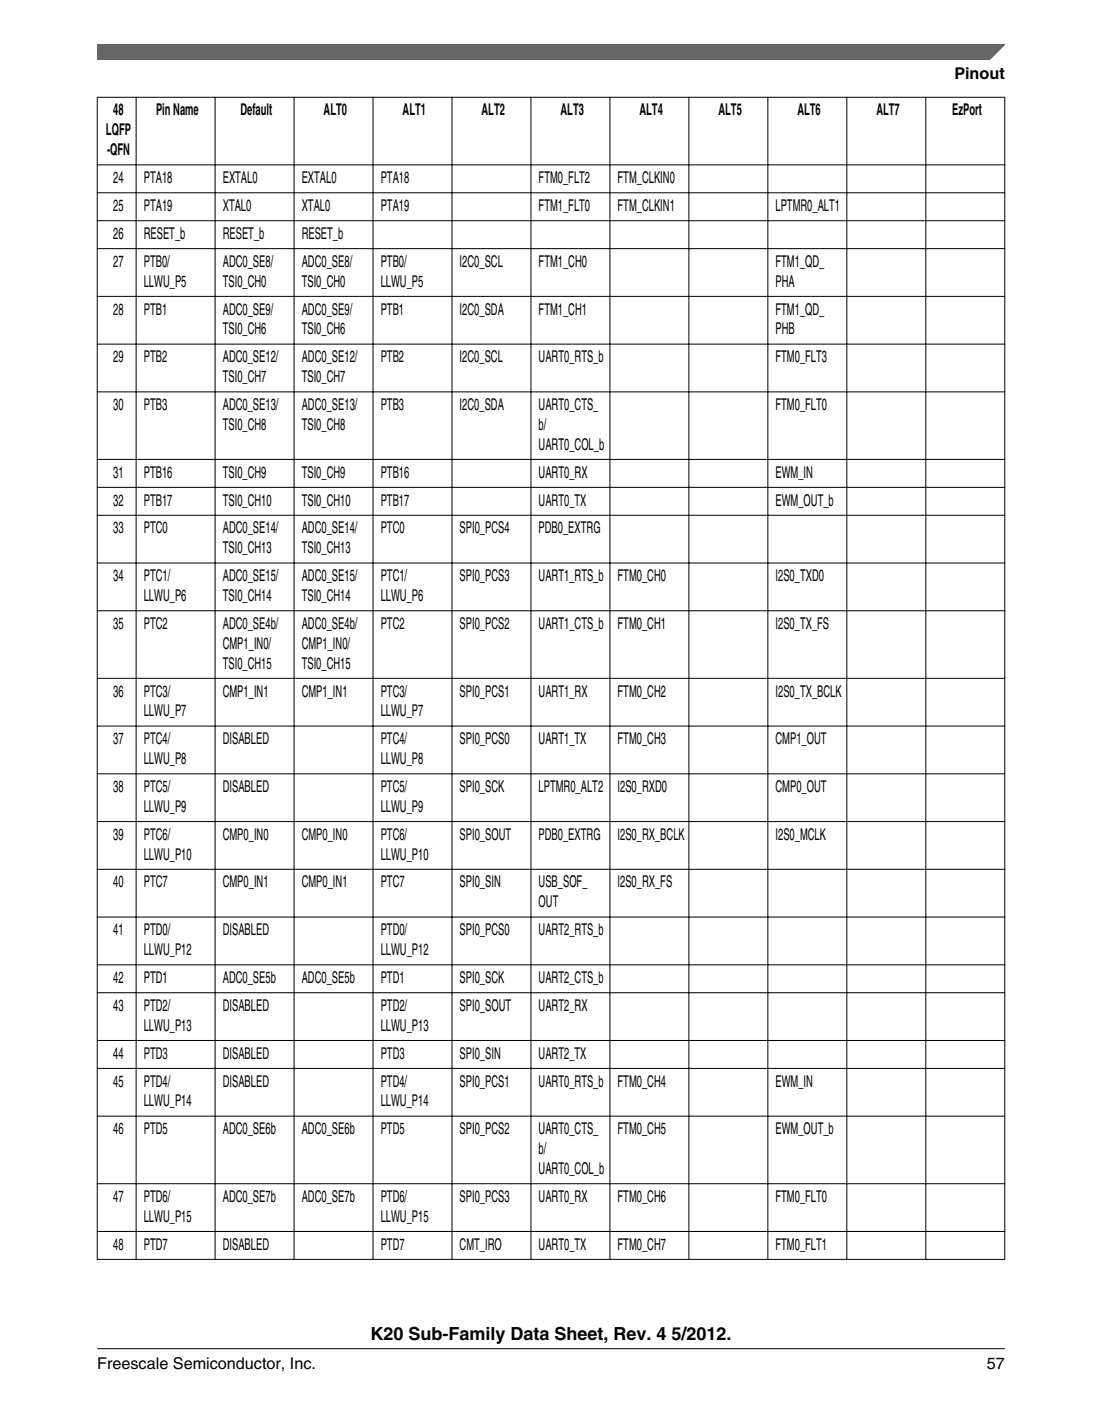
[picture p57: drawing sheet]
<svg xmlns="http://www.w3.org/2000/svg" width="216mm" height="274mm" viewBox="0 0 216 274" stroke-linecap="round" stroke-linejoin="round" font-family="sans-serif">
<defs><g id="words">
<text font-size="3.5" x="72.6" y="262.3">K20 Sub-Family Data Sheet, Rev. 4 5/2012.</text>
<g font-size="3.2">
<text x="187" y="15.5">Pinout</text>
<text x="22.2" y="22.6">48</text>
<text x="30.6" y="22.6">Pin Name</text>
<text x="47.1" y="22.6">Default</text>
<text x="63.4" y="22.6">ALT0</text>
<text x="78.9" y="22.6">ALT1</text>
<text x="94.3" y="22.6">ALT2</text>
<text x="109.8" y="22.6">ALT3</text>
<text x="125.3" y="22.6">ALT4</text>
<text x="140.8" y="22.6">ALT5</text>
<text x="156.2" y="22.6">ALT6</text>
<text x="171.7" y="22.6">ALT7</text>
<text x="186.6" y="22.6">EzPort</text>
<text x="20.8" y="26.5">LQFP</text>
<text x="21" y="30.4">-QFN</text>
<text x="22.2" y="35.8">24</text>
<text x="28.2" y="35.8">PTA18</text>
<text x="43.6" y="35.8">EXTAL0</text>
<text x="59.1" y="35.8">EXTAL0</text>
<text x="74.6" y="35.8">PTA18</text>
<text x="105.5" y="35.8">FTM0_FLT2</text>
<text x="121" y="35.8">FTM_CLKIN0</text>
<text x="22.2" y="41.3">25</text>
<text x="28.2" y="41.3">PTA19</text>
<text x="43.6" y="41.3">XTAL0</text>
<text x="59.1" y="41.3">XTAL0</text>
<text x="74.6" y="41.3">PTA19</text>
<text x="105.5" y="41.3">FTM1_FLT0</text>
<text x="121" y="41.3">FTM_CLKIN1</text>
<text x="151.9" y="41.3">LPTMR0_ALT1</text>
<text x="22.2" y="46.8">26</text>
<text x="28.2" y="46.8">RESET_b</text>
<text x="43.6" y="46.8">RESET_b</text>
<text x="59.1" y="46.8">RESET_b</text>
<text x="22.2" y="52.2">27</text>
<text x="28.2" y="52.2">PTB0/</text>
<text x="43.6" y="52.2">ADC0_SE8/</text>
<text x="59.1" y="52.2">ADC0_SE8/</text>
<text x="74.6" y="52.2">PTB0/</text>
<text x="90.1" y="52.2">I2C0_SCL</text>
<text x="105.5" y="52.2">FTM1_CH0</text>
<text x="151.9" y="52.2">FTM1_QD_</text>
<text x="28.2" y="56.1">LLWU_P5</text>
<text x="43.6" y="56.1">TSI0_CH0</text>
<text x="59.1" y="56.1">TSI0_CH0</text>
<text x="74.6" y="56.1">LLWU_P5</text>
<text x="151.9" y="56.1">PHA</text>
<text x="22.2" y="61.6">28</text>
<text x="28.2" y="61.6">PTB1</text>
<text x="43.6" y="61.6">ADC0_SE9/</text>
<text x="43.6" y="65.5">TSI0_CH6</text>
<text x="59.1" y="61.6">ADC0_SE9/</text>
<text x="59.1" y="65.5">TSI0_CH6</text>
<text x="74.6" y="61.6">PTB1</text>
<text x="90.1" y="61.6">I2C0_SDA</text>
<text x="105.5" y="61.6">FTM1_CH1</text>
<text x="151.9" y="61.6">FTM1_QD_</text>
<text x="151.9" y="65.5">PHB</text>
<text x="22.2" y="70.9">29</text>
<text x="28.2" y="70.9">PTB2</text>
<text x="43.6" y="70.9">ADC0_SE12/</text>
<text x="59.1" y="70.9">ADC0_SE12/</text>
<text x="74.6" y="70.9">PTB2</text>
<text x="90.1" y="70.9">I2C0_SCL</text>
<text x="105.5" y="70.9">UART0_RTS_b</text>
<text x="151.9" y="70.9">FTM0_FLT3</text>
<text x="43.6" y="74.8">TSI0_CH7</text>
<text x="59.1" y="74.8">TSI0_CH7</text>
<text x="22.2" y="80.3">30</text>
<text x="28.2" y="80.3">PTB3</text>
<text x="43.6" y="80.3">ADC0_SE13/</text>
<text x="59.1" y="80.3">ADC0_SE13/</text>
<text x="74.6" y="80.3">PTB3</text>
<text x="90.1" y="80.3">I2C0_SDA</text>
<text x="105.5" y="80.3">UART0_CTS_</text>
<text x="151.9" y="80.3">FTM0_FLT0</text>
<text x="43.6" y="84.2">TSI0_CH8</text>
<text x="59.1" y="84.2">TSI0_CH8</text>
<text x="105.5" y="84.2">b/</text>
<text x="105.5" y="88">UART0_COL_b</text>
<text x="22.2" y="93.5">31</text>
<text x="28.2" y="93.5">PTB16</text>
<text x="43.6" y="93.5">TSI0_CH9</text>
<text x="59.1" y="93.5">TSI0_CH9</text>
<text x="74.6" y="93.5">PTB16</text>
<text x="105.5" y="93.5">UART0_RX</text>
<text x="151.9" y="93.5">EWM_IN</text>
<text x="22.2" y="99">32</text>
<text x="28.2" y="99">PTB17</text>
<text x="43.6" y="99">TSI0_CH10</text>
<text x="59.1" y="99">TSI0_CH10</text>
<text x="74.6" y="99">PTB17</text>
<text x="105.5" y="99">UART0_TX</text>
<text x="151.9" y="99">EWM_OUT_b</text>
<text x="22.2" y="104.5">33</text>
<text x="28.2" y="104.5">PTC0</text>
<text x="43.6" y="104.5">ADC0_SE14/</text>
<text x="59.1" y="104.5">ADC0_SE14/</text>
<text x="74.6" y="104.5">PTC0</text>
<text x="90.1" y="104.5">SPI0_PCS4</text>
<text x="105.5" y="104.5">PDB0_EXTRG</text>
<text x="22.2" y="113.8">34</text>
<text x="28.2" y="113.8">PTC1/</text>
<text x="43.6" y="108.3">TSI0_CH13</text>
<text x="43.6" y="113.8">ADC0_SE15/</text>
<text x="59.1" y="108.3">TSI0_CH13</text>
<text x="59.1" y="113.8">ADC0_SE15/</text>
<text x="74.6" y="113.8">PTC1/</text>
<text x="90.1" y="113.8">SPI0_PCS3</text>
<text x="105.5" y="113.8">UART1_RTS_b</text>
<text x="121" y="113.8">FTM0_CH0</text>
<text x="151.9" y="113.8">I2S0_TXD0</text>
<text x="28.2" y="117.7">LLWU_P6</text>
<text x="43.6" y="117.7">TSI0_CH14</text>
<text x="59.1" y="117.7">TSI0_CH14</text>
<text x="74.6" y="117.7">LLWU_P6</text>
<text x="22.2" y="123.2">35</text>
<text x="28.2" y="123.2">PTC2</text>
<text x="43.6" y="123.2">ADC0_SE4b/</text>
<text x="59.1" y="123.2">ADC0_SE4b/</text>
<text x="74.6" y="123.2">PTC2</text>
<text x="90.1" y="123.2">SPI0_PCS2</text>
<text x="105.5" y="123.2">UART1_CTS_b</text>
<text x="121" y="123.2">FTM0_CH1</text>
<text x="151.9" y="123.2">I2S0_TX_FS</text>
<text x="43.6" y="127">CMP1_IN0/</text>
<text x="43.6" y="130.9">TSI0_CH15</text>
<text x="59.1" y="127">CMP1_IN0/</text>
<text x="59.1" y="130.9">TSI0_CH15</text>
<text x="22.2" y="136.4">36</text>
<text x="28.2" y="136.4">PTC3/</text>
<text x="43.6" y="136.4">CMP1_IN1</text>
<text x="59.1" y="136.4">CMP1_IN1</text>
<text x="74.6" y="136.4">PTC3/</text>
<text x="90.1" y="136.4">SPI0_PCS1</text>
<text x="105.5" y="136.4">UART1_RX</text>
<text x="121" y="136.4">FTM0_CH2</text>
<text x="151.9" y="136.4">I2S0_TX_BCLK</text>
<text x="28.2" y="140.3">LLWU_P7</text>
<text x="74.6" y="140.3">LLWU_P7</text>
<text x="22.2" y="145.7">37</text>
<text x="28.2" y="145.7">PTC4/</text>
<text x="28.2" y="149.6">LLWU_P8</text>
<text x="43.6" y="145.7">DISABLED</text>
<text x="74.6" y="145.7">PTC4/</text>
<text x="74.6" y="149.6">LLWU_P8</text>
<text x="90.1" y="145.7">SPI0_PCS0</text>
<text x="105.5" y="145.7">UART1_TX</text>
<text x="121" y="145.7">FTM0_CH3</text>
<text x="151.9" y="145.7">CMP1_OUT</text>
<text x="22.2" y="155.1">38</text>
<text x="28.2" y="155.1">PTC5/</text>
<text x="43.6" y="155.1">DISABLED</text>
<text x="74.6" y="155.1">PTC5/</text>
<text x="90.1" y="155.1">SPI0_SCK</text>
<text x="105.5" y="155.1">LPTMR0_ALT2</text>
<text x="121" y="155.1">I2S0_RXD0</text>
<text x="151.9" y="155.1">CMP0_OUT</text>
<text x="28.2" y="159">LLWU_P9</text>
<text x="74.6" y="159">LLWU_P9</text>
<text x="22.2" y="164.4">39</text>
<text x="28.2" y="164.4">PTC6/</text>
<text x="43.6" y="164.4">CMP0_IN0</text>
<text x="59.1" y="164.4">CMP0_IN0</text>
<text x="74.6" y="164.4">PTC6/</text>
<text x="90.1" y="164.4">SPI0_SOUT</text>
<text x="105.5" y="164.4">PDB0_EXTRG</text>
<text x="121" y="164.4">I2S0_RX_BCLK</text>
<text x="151.9" y="164.4">I2S0_MCLK</text>
<text x="22.2" y="173.8">40</text>
<text x="28.2" y="168.3">LLWU_P10</text>
<text x="28.2" y="173.8">PTC7</text>
<text x="43.6" y="173.8">CMP0_IN1</text>
<text x="59.1" y="173.8">CMP0_IN1</text>
<text x="74.6" y="168.3">LLWU_P10</text>
<text x="74.6" y="173.8">PTC7</text>
<text x="90.1" y="173.8">SPI0_SIN</text>
<text x="105.5" y="173.8">USB_SOF_</text>
<text x="121" y="173.8">I2S0_RX_FS</text>
<text x="105.5" y="177.7">OUT</text>
<text x="22.2" y="183.1">41</text>
<text x="28.2" y="183.1">PTD0/</text>
<text x="43.6" y="183.1">DISABLED</text>
<text x="74.6" y="183.1">PTD0/</text>
<text x="90.1" y="183.1">SPI0_PCS0</text>
<text x="105.5" y="183.1">UART2_RTS_b</text>
<text x="28.2" y="187">LLWU_P12</text>
<text x="74.6" y="187">LLWU_P12</text>
<text x="22.2" y="192.5">42</text>
<text x="22.2" y="197.9">43</text>
<text x="28.2" y="192.5">PTD1</text>
<text x="28.2" y="197.9">PTD2/</text>
<text x="43.6" y="192.5">ADC0_SE5b</text>
<text x="43.6" y="197.9">DISABLED</text>
<text x="59.1" y="192.5">ADC0_SE5b</text>
<text x="74.6" y="192.5">PTD1</text>
<text x="74.6" y="197.9">PTD2/</text>
<text x="90.1" y="192.5">SPI0_SCK</text>
<text x="90.1" y="197.9">SPI0_SOUT</text>
<text x="105.5" y="192.5">UART2_CTS_b</text>
<text x="105.5" y="197.9">UART2_RX</text>
<text x="28.2" y="201.8">LLWU_P13</text>
<text x="74.6" y="201.8">LLWU_P13</text>
<text x="22.2" y="207.3">44</text>
<text x="28.2" y="207.3">PTD3</text>
<text x="43.6" y="207.3">DISABLED</text>
<text x="74.6" y="207.3">PTD3</text>
<text x="90.1" y="207.3">SPI0_SIN</text>
<text x="105.5" y="207.3">UART2_TX</text>
<text x="22.2" y="212.8">45</text>
<text x="28.2" y="212.8">PTD4/</text>
<text x="43.6" y="212.8">DISABLED</text>
<text x="74.6" y="212.8">PTD4/</text>
<text x="90.1" y="212.8">SPI0_PCS1</text>
<text x="105.5" y="212.8">UART0_RTS_b</text>
<text x="121" y="212.8">FTM0_CH4</text>
<text x="151.9" y="212.8">EWM_IN</text>
<text x="28.2" y="216.6">LLWU_P14</text>
<text x="74.6" y="216.6">LLWU_P14</text>
<text x="22.2" y="222.1">46</text>
<text x="28.2" y="222.1">PTD5</text>
<text x="43.6" y="222.1">ADC0_SE6b</text>
<text x="59.1" y="222.1">ADC0_SE6b</text>
<text x="74.6" y="222.1">PTD5</text>
<text x="90.1" y="222.1">SPI0_PCS2</text>
<text x="105.5" y="222.1">UART0_CTS_</text>
<text x="105.5" y="226">b/</text>
<text x="121" y="222.1">FTM0_CH5</text>
<text x="151.9" y="222.1">EWM_OUT_b</text>
<text x="105.5" y="229.9">UART0_COL_b</text>
<text x="22.2" y="235.3">47</text>
<text x="28.2" y="235.3">PTD6/</text>
<text x="28.2" y="239.2">LLWU_P15</text>
<text x="43.6" y="235.3">ADC0_SE7b</text>
<text x="59.1" y="235.3">ADC0_SE7b</text>
<text x="74.6" y="235.3">PTD6/</text>
<text x="74.6" y="239.2">LLWU_P15</text>
<text x="90.1" y="235.3">SPI0_PCS3</text>
<text x="105.5" y="235.3">UART0_RX</text>
<text x="121" y="235.3">FTM0_CH6</text>
<text x="151.9" y="235.3">FTM0_FLT0</text>
<text x="22.2" y="244.7">48</text>
<text x="28.2" y="244.7">PTD7</text>
<text x="43.6" y="244.7">DISABLED</text>
<text x="74.6" y="244.7">PTD7</text>
<text x="90.1" y="244.7">CMT_IRO</text>
<text x="105.5" y="244.7">UART0_TX</text>
<text x="121" y="244.7">FTM0_CH7</text>
<text x="151.9" y="244.7">FTM0_FLT1</text>
<text x="19" y="268">Freescale Semiconductor, Inc.</text>
<text x="193.3" y="268">57</text>
</g>
</g></defs>
<g fill="none" stroke="#000" stroke-width=".2">
<path d="M19 19h177.9M19 19v227.7M26.7 19v227.7M42.1 19v227.7M57.6 19v227.7M73.1 19v227.7M88.6 19v227.7M104 19v227.7M119.5 19v227.7M135 19v227.7M150.4 19v227.7M165.9 19v227.7"/>
<path d="M181.4 19v227.7M196.8 19v227.7M19 32.3h177.9M19 37.7h177.9M19 43.2h177.9M19 48.7h177.9M19 58h177.9M19 67.4h177.9M19 76.7h177.9M19 90h177.9M19 95.4h177.9M19 100.9h177.9"/>
<path d="M19 110.2h177.9M19 119.6h177.9M19 132.8h177.9M19 142.2h177.9M19 151.5h177.9M19 160.9h177.9M19 170.2h177.9M19 179.6h177.9M19 188.9h177.9M19 194.4h177.9M19 203.7h177.9M19 209.2h177.9"/>
<path d="M19 218.5h177.9M19 231.8h177.9M19 241.1h177.9M19 246.6h177.9"/>
</g>
<path d="M19 8.7h177.8l-5.6 3h-172.2z" fill="#666"/>
<path d="M19 11.7v-3h177.8l-3 3" fill="none" stroke="#666" stroke-width=".28"/>
<path d="M19 264.1h177.8" fill="none" stroke="#000" stroke-width=".2"/>
<use href="#words"/>
</svg>
